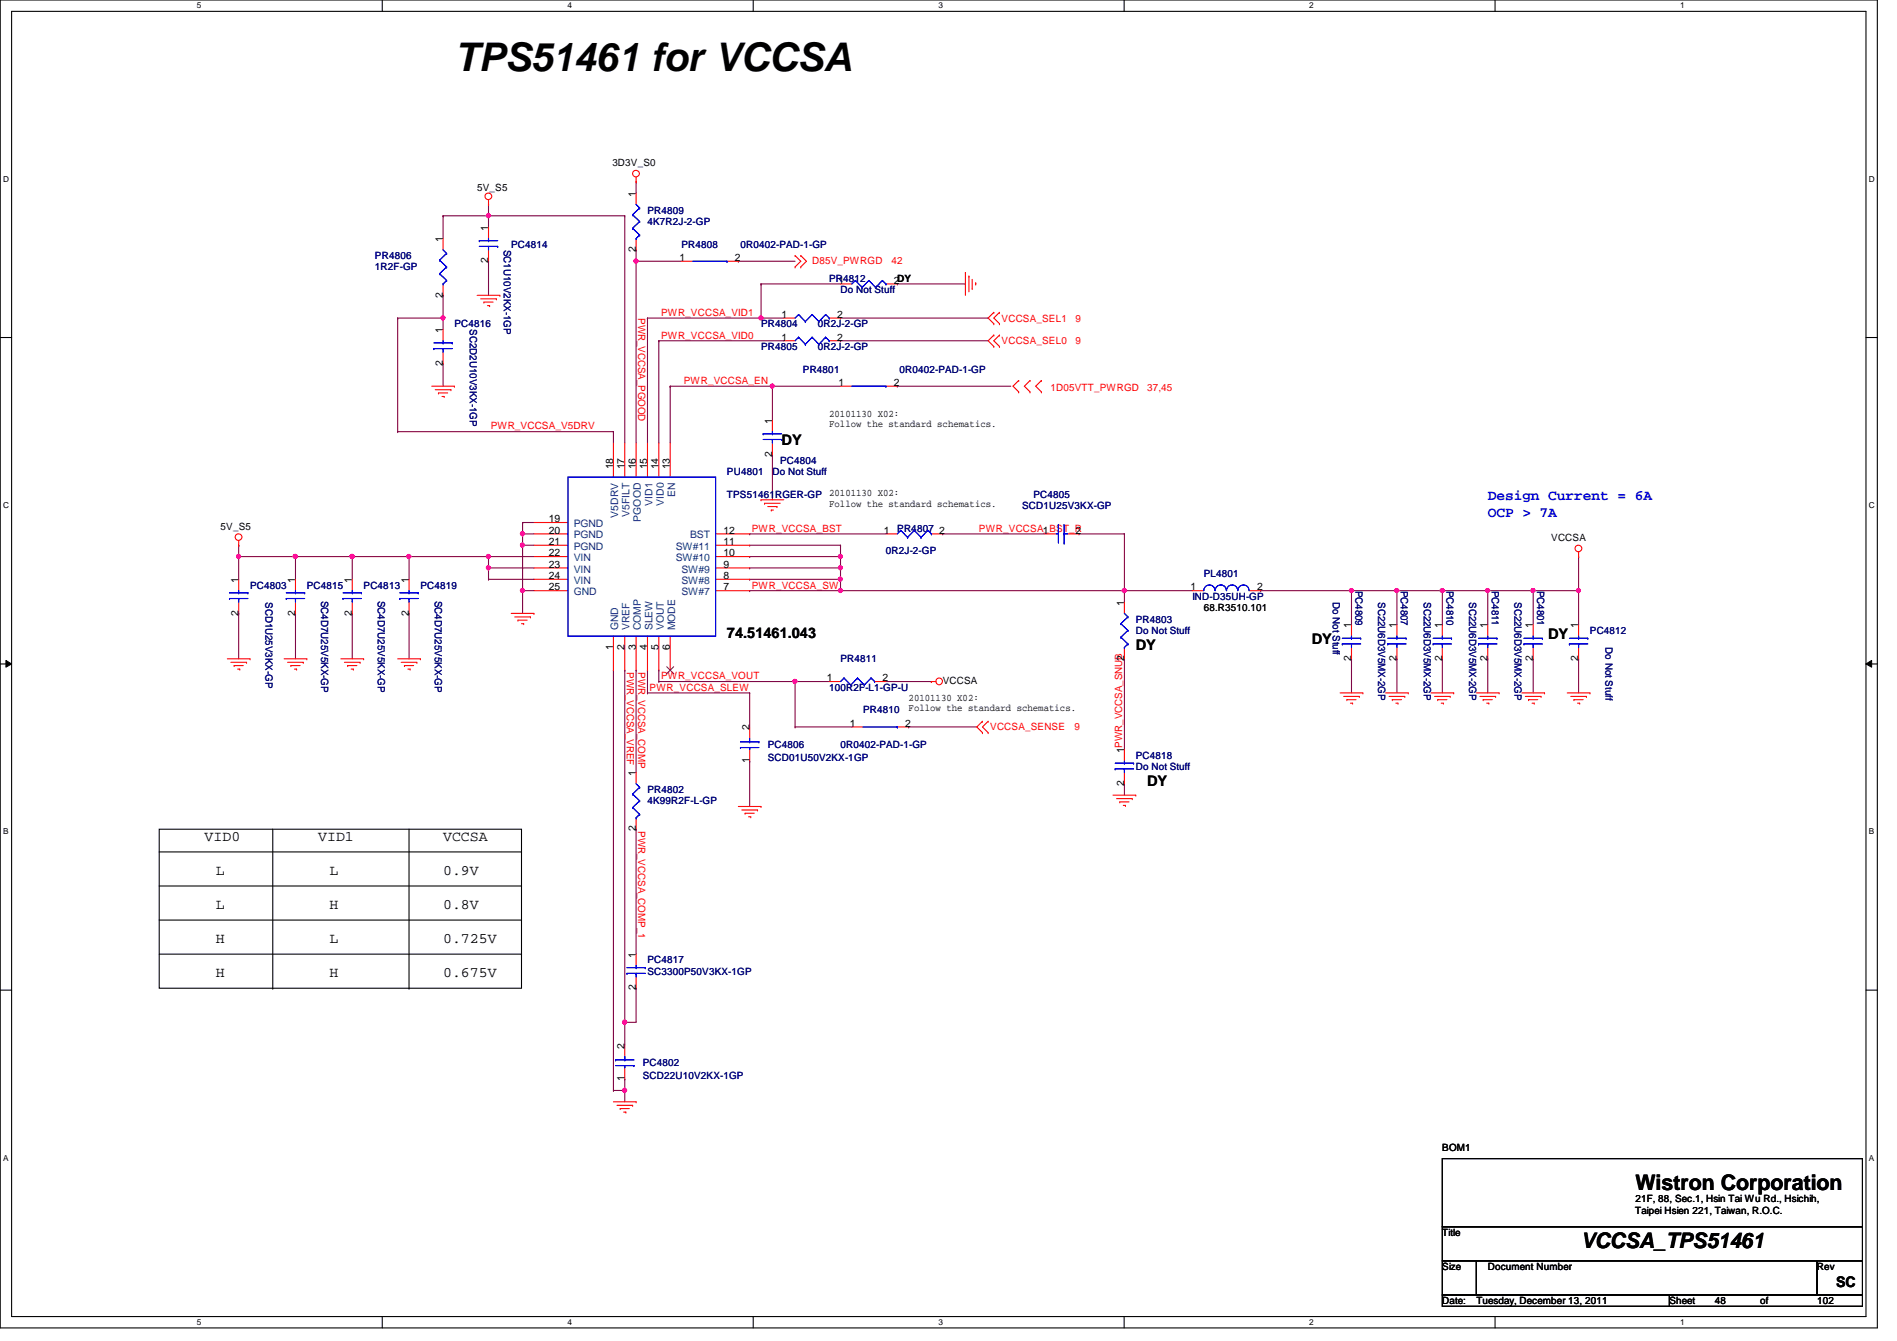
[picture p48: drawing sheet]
<svg xmlns="http://www.w3.org/2000/svg" width="297mm" height="210mm" viewBox="0 0 297 210" stroke-linecap="round" stroke-linejoin="round" font-family="sans-serif">
<defs><g id="words">
<text font-size="6.2" x="71.2" y="11">TPS51461 for VCCSA</text>
<g font-size="3.3">
<text x="256.1" y="186.3">Wistron Corporation</text>
<text x="247.5" y="195.4">VCCSA_TPS51461</text>
</g>
<g font-size="2.3">
<text x="122.4" y="69.7">DY</text>
<text x="113.8" y="99.9">74.51461.043</text>
<text x="177.8" y="101.7">DY</text>
<text x="205.4" y="100.8">DY</text>
<text x="242.4" y="100.1">DY</text>
<text x="179.6" y="123">DY</text>
<text x="32" y="131.7">VID0</text>
<text x="49.8" y="131.7">VID1</text>
<text x="69.4" y="131.7">VCCSA</text>
<text x="33.8" y="137">L</text>
<text x="51.6" y="137">L</text>
<text x="69.4" y="137">0.9V</text>
<text x="33.8" y="142.3">L</text>
<text x="51.6" y="142.3">H</text>
<text x="69.4" y="142.3">0.8V</text>
<text x="33.8" y="147.7">H</text>
<text x="51.6" y="147.7">L</text>
<text x="69.4" y="147.7">0.725V</text>
<text x="33.8" y="153">H</text>
<text x="51.6" y="153">H</text>
<text x="69.4" y="153">0.675V</text>
<text x="287.5" y="201.4">SC</text>
</g>
<g font-size="2.3" fill="#00f">
<text x="233" y="78.3">Design Current = 6A</text>
<text x="233" y="80.9">OCP &gt; 7A</text>
</g>
<g font-size="1.6">
<text x="74.7" y="29.9">5V_S5</text>
<text x="95.9" y="26">3D3V_S0</text>
<text x="99.6" y="30.8" transform="rotate(-90 99.6 30.8)">1</text>
<text x="69.3" y="37.9" transform="rotate(-90 69.3 37.9)">1</text>
<text x="76.5" y="41.2" transform="rotate(-90 76.5 41.2)">2</text>
<text x="76.5" y="36.1" transform="rotate(-90 76.5 36.1)">1</text>
<text x="99.6" y="39.5" transform="rotate(-90 99.6 39.5)">2</text>
<text x="106.4" y="40.9">1</text>
<text x="115.1" y="40.9">2</text>
<text x="69.3" y="46.6" transform="rotate(-90 69.3 46.6)">2</text>
<text x="131.3" y="44.4">1</text>
<text x="140" y="44.4">2DY</text>
<text x="69.3" y="52.1" transform="rotate(-90 69.3 52.1)">1</text>
<text x="122.4" y="53.3">1</text>
<text x="122.4" y="49.7">1</text>
<text x="131.1" y="53.3">2</text>
<text x="131.1" y="49.7">2</text>
<text x="69.3" y="57.2" transform="rotate(-90 69.3 57.2)">2</text>
<text x="129.8" y="65.2">20101130 X02:</text>
<text x="131.3" y="60.4">1</text>
<text x="140" y="60.4">2</text>
<text x="120.9" y="71.5" transform="rotate(-90 120.9 71.5)">2</text>
<text x="120.9" y="66.3" transform="rotate(-90 120.9 66.3)">1</text>
<text x="129.8" y="66.9">Follow the standard schematics.</text>
<text x="96" y="73.5" transform="rotate(-90 96 73.5)">18</text>
<text x="97.8" y="73.5" transform="rotate(-90 97.8 73.5)">17</text>
<text x="99.6" y="73.5" transform="rotate(-90 99.6 73.5)">16</text>
<text x="101.3" y="73.5" transform="rotate(-90 101.3 73.5)">15</text>
<text x="103.1" y="73.5" transform="rotate(-90 103.1 73.5)">14</text>
<text x="104.9" y="73.5" transform="rotate(-90 104.9 73.5)">13</text>
<text x="129.8" y="77.7">20101130 X02:</text>
<text x="34.5" y="82.9">5V_S5</text>
<text x="85.9" y="81.7">19</text>
<text x="85.9" y="83.5">20</text>
<text x="113.3" y="83.5">12</text>
<text x="129.8" y="79.3">Follow the standard schematics.</text>
<text x="138.4" y="83.5">1</text>
<text x="147.1" y="83.5">2</text>
<text x="163.3" y="83.5">1</text>
<text x="168.4" y="83.5">2</text>
<text x="85.9" y="85.3">21</text>
<text x="85.9" y="87.1">22</text>
<text x="85.9" y="88.9">23</text>
<text x="113.3" y="87.1">10</text>
<text x="113.3" y="85.3">11</text>
<text x="113.3" y="88.9">9</text>
<text x="242.9" y="84.7">VCCSA</text>
<text x="37.3" y="91.2" transform="rotate(-90 37.3 91.2)">1</text>
<text x="46.2" y="91.2" transform="rotate(-90 46.2 91.2)">1</text>
<text x="55.1" y="91.2" transform="rotate(-90 55.1 91.2)">1</text>
<text x="64" y="91.2" transform="rotate(-90 64 91.2)">1</text>
<text x="85.9" y="90.6">24</text>
<text x="85.9" y="92.4">25</text>
<text x="113.3" y="92.4">7</text>
<text x="113.3" y="90.6">8</text>
<text x="176" y="94.8" transform="rotate(-90 176 94.8)">1</text>
<text x="186.4" y="92.4">1</text>
<text x="188.5" y="95.7">68.R3510.101</text>
<text x="196.8" y="92.4">2</text>
<text x="37.3" y="96.4" transform="rotate(-90 37.3 96.4)">2</text>
<text x="46.2" y="96.4" transform="rotate(-90 46.2 96.4)">2</text>
<text x="55.1" y="96.4" transform="rotate(-90 55.1 96.4)">2</text>
<text x="64" y="96.4" transform="rotate(-90 64 96.4)">2</text>
<text x="96" y="101.7" transform="rotate(-90 96 101.7)">1</text>
<text x="97.8" y="101.7" transform="rotate(-90 97.8 101.7)">2</text>
<text x="99.6" y="101.7" transform="rotate(-90 99.6 101.7)">3</text>
<text x="101.3" y="101.7" transform="rotate(-90 101.3 101.7)">4</text>
<text x="103.1" y="101.7" transform="rotate(-90 103.1 101.7)">5</text>
<text x="104.9" y="101.7" transform="rotate(-90 104.9 101.7)">6</text>
<text x="211.6" y="98.3" transform="rotate(-90 211.6 98.3)">1</text>
<text x="218.7" y="98.3" transform="rotate(-90 218.7 98.3)">1</text>
<text x="225.8" y="98.3" transform="rotate(-90 225.8 98.3)">1</text>
<text x="232.9" y="98.3" transform="rotate(-90 232.9 98.3)">1</text>
<text x="240" y="98.3" transform="rotate(-90 240 98.3)">1</text>
<text x="247.1" y="98.3" transform="rotate(-90 247.1 98.3)">1</text>
<text x="129.5" y="106.6">1</text>
<text x="138.2" y="106.6">2</text>
<text x="147.6" y="107.1">VCCSA</text>
<text x="176" y="103.5" transform="rotate(-90 176 103.5)">2</text>
<text x="211.6" y="103.5" transform="rotate(-90 211.6 103.5)">2</text>
<text x="218.7" y="103.5" transform="rotate(-90 218.7 103.5)">2</text>
<text x="225.8" y="103.5" transform="rotate(-90 225.8 103.5)">2</text>
<text x="232.9" y="103.5" transform="rotate(-90 232.9 103.5)">2</text>
<text x="240" y="103.5" transform="rotate(-90 240 103.5)">2</text>
<text x="247.1" y="103.5" transform="rotate(-90 247.1 103.5)">2</text>
<text x="133.1" y="113.7">1</text>
<text x="141.7" y="113.7">2</text>
<text x="142.3" y="109.7">20101130 X02:</text>
<text x="142.3" y="111.3">Follow the standard schematics.</text>
<text x="117.3" y="119.5" transform="rotate(-90 117.3 119.5)">1</text>
<text x="117.3" y="114.3" transform="rotate(-90 117.3 114.3)">2</text>
<text x="176" y="117.9" transform="rotate(-90 176 117.9)">1PWR_VCCSA_SNUB</text>
<text x="99.6" y="121.5" transform="rotate(-90 99.6 121.5)">1</text>
<text x="176" y="123" transform="rotate(-90 176 123)">2</text>
<text x="99.6" y="130.1" transform="rotate(-90 99.6 130.1)">2</text>
<text x="99.6" y="149.9" transform="rotate(-90 99.6 149.9)">1</text>
<text x="99.6" y="155" transform="rotate(-90 99.6 155)">2</text>
<text x="97.8" y="164.1" transform="rotate(-90 97.8 164.1)">2</text>
<text x="97.8" y="169.2" transform="rotate(-90 97.8 169.2)">1</text>
<text x="225.8" y="180.1">BOM1</text>
<text x="256.1" y="189.9">Taipei Hsien 221, Taiwan, R.O.C.</text>
<text x="256.1" y="188.1">21F, 88, Sec.1, Hsin Tai Wu Rd., Hsichih,</text>
<text x="225.8" y="193.5">Title</text>
<text x="225.8" y="198.8">Size</text>
<text x="233" y="198.8">Document Number</text>
<text x="284.5" y="198.8">Rev</text>
<text x="225.8" y="204.1">Date:</text>
<text x="231.2" y="204.1">Tuesday, December 13, 2011</text>
<text x="261.4" y="204.1">Sheet</text>
<text x="268.5" y="204.1">48</text>
<text x="275.6" y="204.1">of</text>
<text x="284.5" y="204.1">102</text>
</g>
<g font-size="1.6" fill="#000080">
<text x="101.4" y="35.2">4K7R2J-2-GP</text>
<text x="101.4" y="33.4">PR4809</text>
<text x="58.7" y="40.6">PR4806</text>
<text x="78.9" y="39.1" transform="rotate(90 78.9 39.1)">SC1U10V2KX-1GP</text>
<text x="80" y="38.8">PC4814</text>
<text x="106.7" y="38.8">PR4808</text>
<text x="115.9" y="38.8">0R0402-PAD-1-GP</text>
<text x="58.7" y="42.3">1R2F-GP</text>
<text x="129.8" y="44.1">PR4812</text>
<text x="131.6" y="45.9">Do Not Stuff</text>
<text x="71.2" y="51.2">PC4816</text>
<text x="73.6" y="51.6" transform="rotate(90 73.6 51.6)">SC2D2U10V3KX-1GP</text>
<text x="119.2" y="51.2">PR4804</text>
<text x="128.1" y="51.2">0R2J-2-GP</text>
<text x="119.2" y="54.8">PR4805</text>
<text x="125.7" y="58.3">PR4801</text>
<text x="128.1" y="54.8">0R2J-2-GP</text>
<text x="140.8" y="58.3">0R0402-PAD-1-GP</text>
<text x="113.8" y="77.9">TPS51461RGER-GP</text>
<text x="113.8" y="74.3">PU4801</text>
<text x="120.9" y="74.3">Do Not Stuff</text>
<text x="122.2" y="72.6">PC4804</text>
<text x="161.8" y="77.9">PC4805</text>
<text x="140.5" y="83.2">PR4807</text>
<text x="160.1" y="79.7">SCD1U25V3KX-GP</text>
<text x="138.7" y="86.8">0R2J-2-GP</text>
<text x="39.2" y="92.1">PC4803</text>
<text x="41.6" y="94.2" transform="rotate(90 41.6 94.2)">SCD1U25V3KX-GP</text>
<text x="48" y="92.1">PC4815</text>
<text x="50.3" y="94.1" transform="rotate(90 50.3 94.1)">SC4D7U25V5KX-GP</text>
<text x="56.9" y="92.1">PC4813</text>
<text x="59.2" y="94.1" transform="rotate(90 59.2 94.1)">SC4D7U25V5KX-GP</text>
<text x="65.8" y="92.1">PC4819</text>
<text x="68.1" y="94.1" transform="rotate(90 68.1 94.1)">SC4D7U25V5KX-GP</text>
<text x="186.7" y="93.9">IND-D35UH-GP</text>
<text x="188.5" y="90.3">PL4801</text>
<text x="208.7" y="94.2" transform="rotate(90 208.7 94.2)">Do Not Stuff</text>
<text x="212.3" y="92.5" transform="rotate(90 212.3 92.5)">PC4809</text>
<text x="215.8" y="94.2" transform="rotate(90 215.8 94.2)">SC22U6D3V5MX-2GP</text>
<text x="219.4" y="92.5" transform="rotate(90 219.4 92.5)">PC4807</text>
<text x="222.9" y="94.2" transform="rotate(90 222.9 94.2)">SC22U6D3V5MX-2GP</text>
<text x="226.5" y="92.5" transform="rotate(90 226.5 92.5)">PC4810</text>
<text x="230" y="94.2" transform="rotate(90 230 94.2)">SC22U6D3V5MX-2GP</text>
<text x="233.6" y="92.5" transform="rotate(90 233.6 92.5)">PC4811</text>
<text x="237.1" y="94.2" transform="rotate(90 237.1 94.2)">SC22U6D3V5MX-2GP</text>
<text x="240.7" y="92.5" transform="rotate(90 240.7 92.5)">PC4801</text>
<text x="177.8" y="99.2">Do Not Stuff</text>
<text x="177.8" y="97.5">PR4803</text>
<text x="249" y="99.2">PC4812</text>
<text x="251.4" y="101.3" transform="rotate(90 251.4 101.3)">Do Not Stuff</text>
<text x="131.6" y="103.7">PR4811</text>
<text x="129.8" y="108.1">100R2F-L1-GP-U</text>
<text x="135.2" y="111.7">PR4810</text>
<text x="120.2" y="119.1">SCD01U50V2KX-1GP</text>
<text x="120.2" y="117">PC4806</text>
<text x="131.6" y="117">0R0402-PAD-1-GP</text>
<text x="177.8" y="118.8">PC4818</text>
<text x="101.4" y="125.9">4K99R2F-L-GP</text>
<text x="101.4" y="124.1">PR4802</text>
<text x="177.8" y="120.6">Do Not Stuff</text>
<text x="101.4" y="152.6">SC3300P50V3KX-1GP</text>
<text x="101.4" y="150.8">PC4817</text>
<text x="100.7" y="166.8">PC4802</text>
<text x="100.7" y="168.9">SCD22U10V2KX-1GP</text>
</g>
<g font-size="1.6" fill="#f00">
<text x="127.2" y="41.3">D85V_PWRGD</text>
<text x="139.6" y="41.3">42</text>
<text x="99.9" y="49.8" transform="rotate(90 99.9 49.8)">PWR_VCCSA_PGOOD</text>
<text x="103.5" y="53">PWR_VCCSA_VID0</text>
<text x="103.5" y="49.4">PWR_VCCSA_VID1</text>
<text x="156.8" y="53.9">VCCSA_SEL0</text>
<text x="156.8" y="50.3">VCCSA_SEL1</text>
<text x="168.4" y="53.9">9</text>
<text x="168.4" y="50.3">9</text>
<text x="107.1" y="60.1">PWR_VCCSA_EN</text>
<text x="164.5" y="61.2">1D05VTT_PWRGD</text>
<text x="179.6" y="61.2">37,45</text>
<text x="76.8" y="67.2">PWR_VCCSA_V5DRV</text>
<text x="117.7" y="83.2">PWR_VCCSA_BST</text>
<text x="153.3" y="83.2">PWR_VCCSA_BST_R</text>
<text x="117.7" y="92.1">PWR_VCCSA_SW</text>
<text x="98.2" y="105.2" transform="rotate(90 98.2 105.2)">PWR_VCCSA_VREF</text>
<text x="99.9" y="105.2" transform="rotate(90 99.9 105.2)">PWR_VCCSA_COMP</text>
<text x="103.5" y="106.3">PWR_VCCSA_VOUT</text>
<text x="101.7" y="108.1">PWR_VCCSA_SLEW</text>
<text x="155.1" y="114.3">VCCSA_SENSE</text>
<text x="168.2" y="114.3">9</text>
<text x="99.9" y="130.1" transform="rotate(90 99.9 130.1)">PWR_VCCSA_COMP_1</text>
</g>
<g font-size="1.6" fill="#004080">
<text x="105.7" y="77.9" transform="rotate(-90 105.7 77.9)">EN</text>
<text x="89.8" y="82.5">PGND</text>
<text x="96.8" y="81" transform="rotate(-90 96.8 81)">V5DRV</text>
<text x="98.6" y="80.9" transform="rotate(-90 98.6 80.9)">V5FILT</text>
<text x="100.4" y="81.7" transform="rotate(-90 100.4 81.7)">PGOOD</text>
<text x="102.1" y="79.2" transform="rotate(-90 102.1 79.2)">VID1</text>
<text x="103.9" y="79.2" transform="rotate(-90 103.9 79.2)">VID0</text>
<text x="89.8" y="84.3">PGND</text>
<text x="89.8" y="86.1">PGND</text>
<text x="89.8" y="87.8">VIN</text>
<text x="89.8" y="89.6">VIN</text>
<text x="105.8" y="87.8">SW#10</text>
<text x="105.8" y="86.1">SW#11</text>
<text x="106.7" y="89.6">SW#9</text>
<text x="108.1" y="84.3">BST</text>
<text x="89.8" y="91.4">VIN</text>
<text x="89.8" y="93.2">GND</text>
<text x="106.7" y="93.2">SW#7</text>
<text x="106.7" y="91.4">SW#8</text>
<text x="96.8" y="98.7" transform="rotate(-90 96.8 98.7)">GND</text>
<text x="98.6" y="98.7" transform="rotate(-90 98.6 98.7)">VREF</text>
<text x="100.4" y="98.7" transform="rotate(-90 100.4 98.7)">COMP</text>
<text x="102.1" y="98.7" transform="rotate(-90 102.1 98.7)">SLEW</text>
<text x="103.9" y="98.7" transform="rotate(-90 103.9 98.7)">VOUT</text>
<text x="105.7" y="98.7" transform="rotate(-90 105.7 98.7)">MODE</text>
</g>
<g font-size="1.3">
<text x="30.8" y="1.3">5</text>
<text x="88.9" y="1.3">4</text>
<text x="146.9" y="1.3">3</text>
<text x="205" y="1.3">2</text>
<text x="263.1" y="1.3">1</text>
<text x=".5" y="28.4">D</text>
<text x="292.6" y="28.4">D</text>
<text x=".5" y="79.5">C</text>
<text x="292.6" y="79.5">C</text>
<text x=".5" y="130.6">B</text>
<text x="292.6" y="130.6">B</text>
<text x=".5" y="181.7">A</text>
<text x="292.6" y="181.7">A</text>
<text x="30.8" y="207.4">5</text>
<text x="88.9" y="207.4">4</text>
<text x="146.9" y="207.4">3</text>
<text x="205" y="207.4">2</text>
<text x="263.1" y="207.4">1</text>
</g>
</g></defs>
<path d="M0 0h294v207.9h-294zM1.8 1.8h290.4v204.3h-290.4z" fill="none" stroke="#000" stroke-width=".17"/>
<g fill="#fff">
<path d="M30.8 .2h.7v1.4h-.7z"/>
<path d="M30.8 206.2h.7v1.4h-.7z"/>
</g>
<path d="M59.9 0v1.8M59.9 206.1v1.8" fill="none" stroke="#000" stroke-width=".17"/>
<g fill="#fff">
<path d="M88.9 .2h.6v1.4h-.6z"/>
<path d="M88.9 206.2h.6v1.4h-.6z"/>
</g>
<path d="M117.9 0v1.8M117.9 206.1v1.8" fill="none" stroke="#000" stroke-width=".17"/>
<g fill="#fff">
<path d="M146.9 .2h.7v1.4h-.7z"/>
<path d="M146.9 206.2h.7v1.4h-.7z"/>
</g>
<path d="M176 0v1.8M176 206.1v1.8" fill="none" stroke="#000" stroke-width=".17"/>
<g fill="#fff">
<path d="M205 .2h.7v1.4h-.7z"/>
<path d="M205 206.2h.7v1.4h-.7z"/>
</g>
<path d="M234.1 0v1.8M234.1 206.1v1.8" fill="none" stroke="#000" stroke-width=".17"/>
<g fill="#fff">
<path d="M263.1 .2h.7v1.4h-.7z"/>
<path d="M263.1 206.2h.7v1.4h-.7z"/>
<path d="M.5 27.3h.9v1.4h-.9z"/>
<path d="M292.6 27.3h.9v1.4h-.9z"/>
<path d="M.5 78.4h.9v1.4h-.9z"/>
<path d="M292.6 78.4h.9v1.4h-.9z"/>
</g>
<path d="M0 52.8h1.8M292.2 52.8h1.8" fill="none" stroke="#000" stroke-width=".17"/>
<g fill="#fff">
<path d="M.5 129.5h.8v1.4h-.8z"/>
<path d="M292.6 129.5h.9v1.4h-.9z"/>
</g>
<path d="M0 103.9h1.8M292.2 103.9h1.8" fill="none" stroke="#000" stroke-width=".17"/>
<path d="M.9 103.4l.9 .5-.9 .5zM292.2 103.9l.9-.5v1z" fill="#000"/>
<path d="M.9 103.4l.9 .5-.9 .5zM292.2 103.9l.9-.5v1z" fill="none" stroke="#000" stroke-width=".16"/>
<g fill="#fff">
<path d="M.5 180.5h.8v1.4h-.8z"/>
<path d="M292.6 180.5h.9v1.4h-.9z"/>
</g>
<path d="M0 155h1.8M292.2 155h1.8" fill="none" stroke="#000" stroke-width=".17"/>
<path d="M131.6 92.5h.1M131.6 92.5h44.5" fill="none" stroke="#800040" stroke-width=".17"/>
<circle cx="176" cy="92.4" r=".32" fill="#f0f"/>
<circle cx="176" cy="92.4" r=".32" fill="none" stroke="#f0f" stroke-width=".17"/>
<circle cx="131.6" cy="92.4" r=".32" fill="#f0f"/>
<circle cx="131.6" cy="92.4" r=".32" fill="none" stroke="#f0f" stroke-width=".17"/>
<path d="M81.8 92.5h.1M81.8 92.5h1.8M101.4 108.5h.1M101.4 108.5h16M233 103.1h.1M233 103.1v5.4" fill="none" stroke="#800040" stroke-width=".17"/>
<circle cx="81.8" cy="92.4" r=".32" fill="#f0f"/>
<circle cx="81.8" cy="92.4" r=".32" fill="none" stroke="#f0f" stroke-width=".17"/>
<g fill="none" stroke="#800040" stroke-width=".17">
<path d="M69.4 56.9h.1M69.4 46.2h.1M69.4 46.2v3.6M69.4 56.9v3.6M96.1 104.9h.1M96.1 104.9v65.8M101.4 104.9h.1M101.4 104.9v3.6M96.1 170.7h.1M96.1 170.7h1.7M97.8 168.9h.1M97.8 170.7h.1"/>
<path d="M97.8 168.9v3.6"/>
</g>
<circle cx="97.8" cy="170.7" r=".32" fill="#f0f"/>
<circle cx="97.8" cy="170.7" r=".32" fill="none" stroke="#f0f" stroke-width=".17"/>
<path d="M225.8 92.5h.1M225.8 92.5h7.2" fill="none" stroke="#800040" stroke-width=".17"/>
<circle cx="225.8" cy="92.4" r=".32" fill="#f0f"/>
<circle cx="225.8" cy="92.4" r=".32" fill="none" stroke="#f0f" stroke-width=".17"/>
<g fill="none" stroke="#800040" stroke-width=".17">
<path d="M69.4 33.8h.1M69.4 33.8v3.5M69.4 33.8h7.1M76.5 32h.1M76.5 33.8h.1M76.5 32v3.6M62.3 49.8h7.1M62.3 49.8h.1M69.4 49.8h.1M69.4 49.8v1.8M37.4 96h.1M37.4 87.1h.1"/>
<path d="M37.4 87.1v3.6M37.4 96v7.1M64 87.1h.1M64 87.1v3.6M147.6 83.6h16M147.6 83.6h.1M168.9 83.6h.1M168.9 83.6h7.2M233 92.5h.1M233 92.5v5.3M247.2 92.5h.1M247.2 92.5v5.3"/>
<path d="M176.1 103.1h.1M176.1 103.1v14.2M218.7 103.1h.1M218.7 103.1v5.4M247.2 103.1h.1M247.2 103.1v5.4M176.1 122.7h.1M176.1 122.7v1.8"/>
</g>
<circle cx="69.4" cy="49.8" r=".32" fill="#f0f"/>
<circle cx="69.4" cy="49.8" r=".32" fill="none" stroke="#f0f" stroke-width=".17"/>
<path d="M117.4 83.6h21.3M117.4 83.6h.1M211.6 92.5h.1M211.6 92.5h7.1" fill="none" stroke="#800040" stroke-width=".17"/>
<circle cx="211.6" cy="92.4" r=".32" fill="#f0f"/>
<circle cx="211.6" cy="92.4" r=".32" fill="none" stroke="#f0f" stroke-width=".17"/>
<g fill="none" stroke="#800040" stroke-width=".17">
<path d="M76.5 33.8h21.3M76.5 33.8h.1M62.3 49.8h.1M62.3 49.8v17.8M62.3 67.6h33.8M62.3 67.6h.1M46.3 96h.1M46.3 87.1h.1M46.3 87.1v3.6M46.3 96v7.1M55.2 87.1h.1M55.2 96h.1"/>
<path d="M55.2 87.1v3.6M55.2 96v7.1M218.7 92.5h.1M218.7 92.5v5.3M247.2 87.1h.1M247.2 87.1v5.4"/>
</g>
<circle cx="76.5" cy="33.8" r=".32" fill="#f0f"/>
<circle cx="76.5" cy="33.8" r=".32" fill="none" stroke="#f0f" stroke-width=".17"/>
<path d="M103.2 53.3h.1M103.2 53.3v16M81.8 81.8h.1M81.8 81.8v1.8M81.8 81.8h1.8M176.1 92.5h10.6M176.1 92.5h.1M240.1 92.5h7.1M240.1 92.5h.1" fill="none" stroke="#800040" stroke-width=".17"/>
<circle cx="247.2" cy="92.4" r=".32" fill="#f0f"/>
<circle cx="247.2" cy="92.4" r=".32" fill="none" stroke="#f0f" stroke-width=".17"/>
<circle cx="240" cy="92.4" r=".32" fill="#f0f"/>
<circle cx="240" cy="92.4" r=".32" fill="none" stroke="#f0f" stroke-width=".17"/>
<path d="M76.5 40.9h.1M76.5 40.9v5.3M37.4 87.1h.1M37.4 87.1h8.9" fill="none" stroke="#800040" stroke-width=".17"/>
<circle cx="46.2" cy="87.1" r=".32" fill="#f0f"/>
<circle cx="46.2" cy="87.1" r=".32" fill="none" stroke="#f0f" stroke-width=".17"/>
<circle cx="37.4" cy="87.1" r=".32" fill="#f0f"/>
<circle cx="37.4" cy="87.1" r=".32" fill="none" stroke="#f0f" stroke-width=".17"/>
<path d="M120.9 71.1h.1M120.9 60.5h.1M120.9 60.5v5.3M120.9 71.1v7.1M140.5 60.5h17.8M140.5 60.5h.1M64 96h.1M64 96v7.1" fill="none" stroke="#800040" stroke-width=".17"/>
<circle cx="120.9" cy="60.4" r=".32" fill="#f0f"/>
<circle cx="120.9" cy="60.4" r=".32" fill="none" stroke="#f0f" stroke-width=".17"/>
<path d="M104.9 60.5h26.7M104.9 60.5h.1M104.9 60.5v8.8M120.9 60.5h.1M117.4 87.1h14.2M117.4 87.1h.1M117.4 108.5h.1M117.4 108.5v5.3M240.1 103.1h.1M240.1 103.1v5.4" fill="none" stroke="#800040" stroke-width=".17"/>
<circle cx="131.6" cy="87.1" r=".32" fill="#f0f"/>
<circle cx="131.6" cy="87.1" r=".32" fill="none" stroke="#f0f" stroke-width=".17"/>
<path d="M99.6 39.1h.1M99.6 39.1v1.8M37.4 85.3h.1M37.4 85.3v1.8M117.4 85.3h14.2M117.4 85.3h.1M103.2 104.9h.1M103.2 104.9v1.8" fill="none" stroke="#800040" stroke-width=".17"/>
<circle cx="99.6" cy="40.9" r=".32" fill="#f0f"/>
<circle cx="99.6" cy="40.9" r=".32" fill="none" stroke="#f0f" stroke-width=".17"/>
<path d="M99.6 40.9h.1M99.6 40.9h7.1M115.6 40.9h8.9M115.6 40.9h.1M233 92.5h7.1M233 92.5h.1" fill="none" stroke="#800040" stroke-width=".17"/>
<circle cx="232.9" cy="92.4" r=".32" fill="#f0f"/>
<circle cx="232.9" cy="92.4" r=".32" fill="none" stroke="#f0f" stroke-width=".17"/>
<path d="M81.8 83.6h.1M81.8 83.6v1.7M81.8 83.6h1.8M240.1 92.5h.1M240.1 92.5v5.3M103.2 106.7h21.3M103.2 106.7h.1M138.7 106.7h7.1M145.8 106.7h.1" fill="none" stroke="#800040" stroke-width=".17"/>
<circle cx="81.8" cy="83.5" r=".32" fill="#f0f"/>
<circle cx="81.8" cy="83.5" r=".32" fill="none" stroke="#f0f" stroke-width=".17"/>
<path d="M101.4 49.8h.1M101.4 49.8v19.5M117.4 92.5h14.2M117.4 92.5h.1M176.1 83.6h.1M176.1 83.6v8.9M124.5 106.7h.1M124.5 106.7v7.1M124.5 106.7h5.3M99.6 129.8h.1M99.6 129.8v19.6" fill="none" stroke="#800040" stroke-width=".17"/>
<circle cx="124.5" cy="106.7" r=".32" fill="#f0f"/>
<circle cx="124.5" cy="106.7" r=".32" fill="none" stroke="#f0f" stroke-width=".17"/>
<path d="M117.4 88.9h14.2M117.4 88.9h.1M131.6 85.3h.1M131.6 90.7h.1M131.6 85.3v1.8M131.6 90.7v1.8M142.3 113.8h10.6M142.3 113.8h.1" fill="none" stroke="#800040" stroke-width=".17"/>
<circle cx="131.6" cy="88.9" r=".32" fill="#f0f"/>
<circle cx="131.6" cy="88.9" r=".32" fill="none" stroke="#f0f" stroke-width=".17"/>
<path d="M76.5 87.1h.1M76.5 87.1h7.1" fill="none" stroke="#800040" stroke-width=".17"/>
<circle cx="76.5" cy="87.1" r=".32" fill="#f0f"/>
<circle cx="76.5" cy="87.1" r=".32" fill="none" stroke="#f0f" stroke-width=".17"/>
<path d="M96.1 67.6h.1M96.1 67.6v1.7M76.5 90.7h.1M76.5 88.9h.1M76.5 87.1h.1M76.5 87.1v3.6M76.5 90.7h7.1M81.8 85.3h.1M81.8 85.3v7.2M81.8 85.3h1.8" fill="none" stroke="#800040" stroke-width=".17"/>
<circle cx="81.8" cy="85.3" r=".32" fill="#f0f"/>
<circle cx="81.8" cy="85.3" r=".32" fill="none" stroke="#f0f" stroke-width=".17"/>
<path d="M97.8 33.8h.1M97.8 33.8v35.5M119.2 49.8h.1M119.2 49.8h3.5M81.8 92.5h.1M81.8 92.5v3.5" fill="none" stroke="#800040" stroke-width=".17"/>
<circle cx="119.1" cy="49.8" r=".32" fill="#f0f"/>
<circle cx="119.1" cy="49.8" r=".32" fill="none" stroke="#f0f" stroke-width=".17"/>
<path d="M131.6 49.8h.1M131.6 49.8h23.1M76.5 88.9h.1M76.5 88.9h7.1M131.6 88.9h.1M131.6 88.9v1.8" fill="none" stroke="#800040" stroke-width=".17"/>
<circle cx="76.5" cy="88.9" r=".32" fill="#f0f"/>
<circle cx="76.5" cy="88.9" r=".32" fill="none" stroke="#f0f" stroke-width=".17"/>
<path d="M64 87.1h12.5M64 87.1h.1M99.6 104.9h.1M99.6 104.9v16" fill="none" stroke="#800040" stroke-width=".17"/>
<circle cx="64" cy="87.1" r=".32" fill="#f0f"/>
<circle cx="64" cy="87.1" r=".32" fill="none" stroke="#f0f" stroke-width=".17"/>
<path d="M55.2 87.1h8.8M55.2 87.1h.1" fill="none" stroke="#800040" stroke-width=".17"/>
<circle cx="55.1" cy="87.1" r=".32" fill="#f0f"/>
<circle cx="55.1" cy="87.1" r=".32" fill="none" stroke="#f0f" stroke-width=".17"/>
<path d="M46.3 87.1h8.9M46.3 87.1h.1" fill="none" stroke="#800040" stroke-width=".17"/>
<circle cx="55.1" cy="87.1" r=".32" fill="#f0f"/>
<circle cx="55.1" cy="87.1" r=".32" fill="none" stroke="#f0f" stroke-width=".17"/>
<circle cx="46.2" cy="87.1" r=".32" fill="#f0f"/>
<circle cx="46.2" cy="87.1" r=".32" fill="none" stroke="#f0f" stroke-width=".17"/>
<path d="M97.8 160h.1M97.8 160v3.6" fill="none" stroke="#800040" stroke-width=".17"/>
<circle cx="97.8" cy="160" r=".32" fill="#f0f"/>
<circle cx="97.8" cy="160" r=".32" fill="none" stroke="#f0f" stroke-width=".17"/>
<path d="M99.6 40.9h.1M99.6 40.9v28.4M117.4 90.7h14.2M117.4 90.7h.1M225.8 92.5h.1M225.8 92.5v5.3M117.4 119.1h.1M117.4 119.1v7.1M225.8 103.1h.1M225.8 103.1v5.4" fill="none" stroke="#800040" stroke-width=".17"/>
<circle cx="131.6" cy="90.7" r=".32" fill="#f0f"/>
<circle cx="131.6" cy="90.7" r=".32" fill="none" stroke="#f0f" stroke-width=".17"/>
<path d="M103.2 53.3h.1M103.2 53.3h19.5M131.6 53.3h.1M131.6 53.3h23.1M131.6 87.1h.1M131.6 87.1v1.8M176.1 92.5h.1M176.1 92.5v1.7M218.7 92.5h7.1M218.7 92.5h.1" fill="none" stroke="#800040" stroke-width=".17"/>
<circle cx="218.7" cy="92.4" r=".32" fill="#f0f"/>
<circle cx="218.7" cy="92.4" r=".32" fill="none" stroke="#f0f" stroke-width=".17"/>
<g fill="none" stroke="#800040" stroke-width=".17">
<path d="M99.6 28.4h.1M99.6 28.4v1.8M101.4 49.8h.1M119.2 44.4h12.4M119.2 44.4h.1M119.2 44.4v5.4h-17.8M140.5 44.4h10.7M140.5 44.4h.1M197.4 92.5h.1M197.4 92.5h14.2M211.6 92.5h.1M211.6 92.5v5.3"/>
<path d="M97.8 104.9h.1M97.8 104.9v55.1M124.5 113.8h.1M124.5 113.8h8.9M211.6 103.1h.1M211.6 103.1v5.4M99.6 154.7h.1M99.6 154.7v5.3h-1.8M97.8 160h.1"/>
</g>
<g fill="none" stroke="#f00" stroke-width=".17">
<path d="M69.4 37.3v1.8M76.5 32h.1M76.5 31.3v.7M76.5 35.6v1.7M76.5 39.1v1.8M99.6 28.4h.1M99.6 27.7v.7M99.6 30.2v1.8M99.6 37.3v1.8M69.4 44.4v1.8M69.4 51.6v1.7M69.4 55.1v1.8"/>
<path d="M74.7 46.2h3.6M75.3 46.8h2.4M75.8 47.3h.1M75.8 47.3h1.4M76.3 47.8h.4M76.7 47.8h.1M77.7 46.8h.1M78.3 46.2h.1M106.7 40.9h1.8M113.8 40.9h1.8M122.7 53.3h1.8M122.7 49.8h1.8"/>
<path d="M124.5 41.8h.1M124.5 40h.1M124.5 40l.9 .9-.9 .9M125.4 40l.9 .9-.9 .9M125.4 41.8h.1M125.4 40h.1M129.8 53.3h1.8M129.8 49.8h1.8M131.6 44.4h1.8M138.7 44.4h1.8M151.2 42.7h.1M151.2 42.7v3.5"/>
<path d="M151.7 43.2h.1M151.7 43.2v2.5M152.2 45.2h.1M152.2 43.7v1.5M152.8 44.3h.1M152.8 44.3v.3M155.6 52.5h.1M155.6 54.2h.1M155.6 48.9h.1M155.6 50.7h.1M155.6 52.5l-.9 .8 .9 .9M155.6 48.9l-.9 .9 .9 .9"/>
<path d="M156.5 54.2h.1M156.5 52.5h.1M156.5 50.7h.1M156.5 48.9h.1M156.5 52.5l-.9 .8 .9 .9M156.5 48.9l-.9 .9 .9 .9M159.5 59.6l-.9 .9 .9 .8M159.5 59.6h.1M161.3 59.6h.1M161.3 59.6l-.9 .9 .9 .8M163.1 59.6h.1M163.1 59.6l-.9 .9 .9 .8"/>
<path d="M67.6 60.5h3.6M68.2 61h2.4M68.7 61.5h.1M68.7 61.5h1.4M69.2 62.1h.4M69.6 62.1h.1M70.6 61h.1M71.2 60.5h.1M96.1 69.3v5.4M97.8 69.3v5.4M99.6 69.3v5.4M101.4 69.3v5.4"/>
<path d="M103.2 69.3v5.4M104.9 69.3v5.4M119.2 78.2h.1M119.2 78.2h3.5M119.7 78.8h.1M119.7 78.8h2.5M120.2 79.3h1.5M120.8 79.8h.1M120.8 79.8h.3M120.9 65.8v1.8M120.9 69.3v1.8M121.7 79.3h.1"/>
<path d="M131.6 60.5h1.8M138.7 60.5h1.8M159.5 61.3h.1M161.3 61.3h.1M163.1 61.3h.1M37.4 85.3h.1M37.4 84.6v.7M37.4 90.7v1.8M37.4 94.2v1.8M46.3 90.7v1.8M46.3 94.2v1.8M55.2 90.7v1.8"/>
<path d="M55.2 94.2v1.8M64 90.7v1.8M64 94.2v1.8M80 96h3.6M80.6 96.6h2.5M81.1 97.1h.1M81.1 97.1h1.4M81.7 97.6h.3M82 97.6h.1M83.1 96.6h.1M83.6 92.5h5.3M83.6 90.7h5.3"/>
<path d="M83.6 88.9h5.3M83.6 87.1h5.3M83.6 85.3h5.3M83.6 83.6h5.3M83.6 81.8h5.3M83.6 96h.1M96.1 99.6v5.3M97.8 99.6v5.3M99.6 99.6v5.3M101.4 99.6v5.3M103.2 99.6v5.3M104.9 99.6v5.3"/>
<path d="M112.1 92.5h5.3M112.1 90.7h5.3M112.1 88.9h5.3M112.1 87.1h5.3M112.1 85.3h5.3M112.1 83.6h5.3M138.7 83.6h1.8M145.8 83.6h1.8M163.6 83.6h1.8M167.2 83.6h1.7M176.1 94.2v1.8M186.7 92.5h1.8"/>
<path d="M195.6 92.5h1.8M211.6 97.8v1.8M218.7 97.8v1.8M225.8 97.8v1.8M233 97.8v1.8M240.1 97.8v1.8M247.2 87.1h.1M247.2 86.4v.7M247.2 97.8v1.8M35.6 103.1h3.6M36.1 103.7h2.5M36.7 104.2h.1"/>
<path d="M36.7 104.2h1.4M37.2 104.7h.3M37.5 104.7h.1M38.6 103.7h.1M39.2 103.1h.1M44.5 103.1h3.5M45 103.7h2.5M45.5 104.2h.1M45.5 104.2h1.5M46.1 104.7h.3M46.4 104.7h.1M47.5 103.7h.1"/>
<path d="M48 103.1h.1M53.4 103.1h3.5M53.9 103.7h2.5M54.4 104.2h.1M54.4 104.2h1.5M55 104.7h.3M55.3 104.7h.1M56.4 103.7h.1M56.9 103.1h.1M62.3 103.1h3.5M62.8 103.7h2.5M63.3 104.2h.1"/>
<path d="M63.3 104.2h1.5M63.9 104.7h.3M64.2 104.7h.1M65.3 103.7h.1M65.8 103.1h.1M117.4 113.8v1.8M117.4 117.3v1.8M129.8 106.7h1.8M133.4 113.8h1.8M136.9 106.7h1.8M140.5 113.8h1.8M145.8 106.7h.1"/>
<path d="M145.8 106.7h.8M153.8 112.9h.1M153.8 114.7h.1M153.8 112.9l-.9 .9 .9 .9M154.7 112.9l-.9 .9 .9 .9M154.7 114.7h.1M154.7 112.9h.1M176.1 101.3v1.8M176.1 117.3v1.8M209.8 108.5h3.6M210.4 109h2.4M210.9 109.5h.1"/>
<path d="M210.9 109.5h1.4M211.5 110.1h.3M211.6 101.3v1.8M211.8 110.1h.1M212.8 109h.1M213.4 108.5h.1M217 108.5h3.5M217.5 109h2.5M218 109.5h.1M218 109.5h1.5M218.6 110.1h.3M218.7 101.3v1.8"/>
<path d="M218.9 110.1h.1M220 109h.1M220.5 108.5h.1M224.1 108.5h3.5M224.6 109h2.5M225.1 109.5h1.5M225.1 109.5h.1M225.7 110.1h.3M225.8 101.3v1.8M226 110.1h.1M227.1 109h.1M227.6 108.5h.1"/>
<path d="M231.2 108.5h3.5M231.7 109h2.5M232.2 109.5h.1M232.2 109.5h1.5M232.8 110.1h.3M233 101.3v1.8M233.1 110.1h.1M234.2 109h.1M234.7 108.5h.1M238.3 108.5h3.5M238.8 109h2.5M239.3 109.5h1.5"/>
<path d="M239.3 109.5h.1M239.9 110.1h.3M240.1 101.3v1.8M240.2 110.1h.1M241.3 109h.1M241.8 108.5h.1M245.4 108.5h3.6M246 109h2.4M246.5 109.5h.1M246.5 109.5h1.4M247 110.1h.4M247.2 101.3v1.8"/>
<path d="M247.4 110.1h.1M248.4 109h.1M249 108.5h.1M99.6 120.9v1.8M99.6 128v1.8M115.6 126.2h3.6M116.2 126.8h2.4M116.7 127.3h1.4M116.7 127.3h.1M117.2 127.8h.4M117.6 127.8h.1M118.6 126.8h.1"/>
<path d="M119.2 126.2h.1M174.3 124.5h3.5M174.8 125h2.5M175.3 125.5h.1M175.3 125.5h1.5M175.9 126.1h.3M176.1 120.9v1.8M176.2 126.1h.1M177.3 125h.1M177.8 124.5h.1M99.6 149.4v1.7M99.6 152.9v1.8"/>
<path d="M96.1 172.5h3.5M96.6 173h2.5M97.1 173.5h1.4M97.1 173.5h.1M97.7 174.1h.3M97.8 163.6v1.8M97.8 167.1v1.8M98 174.1h.1M99.1 173h.1M99.6 172.5h.1"/>
<circle cx="76.5" cy="30.7" r=".52"/>
<circle cx="99.6" cy="27.2" r=".52"/>
<circle cx="37.4" cy="84.1" r=".52"/>
<circle cx="247.2" cy="85.8" r=".52"/>
<circle cx="147" cy="106.7" r=".52"/>
</g>
<g fill="none" stroke="#000" stroke-width=".17">
<path d="M24.9 129.8h56.8v24.9h-56.8zM24.9 133.3h56.8M24.9 138.7h56.8M42.7 129.8v24.9M64 129.8v24.9M81.7 133.3h.1M81.7 138.7h.1M24.9 144h56.8M24.9 149.4h56.8M42.7 154.7h.1M64 154.7h.1M81.7 144h.1"/>
<path d="M81.7 149.4h.1M225.8 181.4h65.8v10.6h-65.8zM225.8 192h65.8v5.4h-65.8zM225.8 197.4h5.4v5.3h-5.4zM231.2 197.4h53.3v5.3h-53.3zM284.5 197.4h7.1v5.3h-7.1zM225.8 202.7h35.6v1.8h-35.6zM261.4 202.7h30.2v1.8h-30.2z"/>
</g>
<g fill="none" stroke="#00f" stroke-width=".17">
<path d="M69.4 39.1l.5 .6M69.9 39.7h.1M69.9 39.7l-1.1 1M75.1 37.7h.1M75.1 38.6h2.8M75.1 37.7h2.8M76.5 37.7h.1M76.5 38.6h.1M76.5 37.3v.4M76.5 38.6v.5M77.9 38.6h.1M99.1 33.6h.1"/>
<path d="M99.1 35.7h.1M99.1 33.6l1.1 1.1M99.1 35.7l1.1 1.1M99.6 37.3h.1M99.6 32l.6 .6M100.2 32.6h.1M100.2 34.7h.1M100.2 36.8h.1M100.2 32.6l-1.1 1M100.2 34.7l-1.1 1M100.2 36.8l-.6 .5M67.9 54.6h2.9"/>
<path d="M67.9 54.6h.1M67.9 53.7h2.9M68.8 40.7h.1M68.8 42.8h.1M68.8 40.7l1.1 1.1M68.8 42.8l1.1 1.1M69.4 44.4h.1M69.4 53.7h.1M69.4 54.6h.1M69.4 53.3v.4M69.4 54.6v.5M69.9 41.8h.1"/>
<path d="M69.9 43.9h.1M69.9 41.8l-1.1 1M69.9 43.9l-.5 .5M70.8 53.7h.1M108.5 40.9h5.3M113.8 40.9h.1M125 52.8l-.5 .5M125 49.2l-.5 .6M125 52.8h.1M125 49.2h.1M125 52.8l1.1 1.1M125 49.2l1.1 1.1"/>
<path d="M126.1 53.9h.1M126.1 50.3h.1M127.2 52.8l-1.1 1.1M127.2 49.2l-1.1 1.1M127.2 52.8h.1M127.2 49.2h.1M127.2 52.8l1 1.1M127.2 49.2l1 1.1M128.2 53.9h.1M128.2 50.3h.1M129.3 52.8l-1.1 1.1M129.3 49.2l-1.1 1.1"/>
<path d="M129.3 52.8h.1M129.3 49.2h.1M129.3 52.8l.5 .5M129.3 49.2l.5 .6M129.8 53.3h.1M129.8 49.8h.1M133.9 43.9h.1M133.9 43.9l1.1 1.1M133.9 43.9l-.5 .5M135 45h.1M136.1 43.9l-1.1 1.1M136.1 43.9h.1"/>
<path d="M136.1 43.9l1 1.1M137.1 45h.1M138.2 43.9l-1.1 1.1M138.2 43.9h.1M138.2 43.9l.5 .5M138.7 44.4h.1M88.9 74.7h23.2v24.9h-23.2zM119.5 67.9h2.9M119.5 67.9h.1M119.5 68.8h2.9M120.9 67.9h.1M120.9 68.8h.1"/>
<path d="M120.9 67.6v.3M120.9 68.8v.5M122.4 68.8h.1M133.4 60.5h5.3M138.7 60.5h.1M35.9 93.7h.1M35.9 92.8h2.9M35.9 93.7h2.9M37.4 92.8h.1M37.4 93.7h.1M37.4 92.5v.3M37.4 93.7v.5"/>
<path d="M38.8 92.8h.1M44.8 93.7h.1M44.8 92.8h2.9M44.8 93.7h2.9M46.3 92.8h.1M46.3 93.7h.1M46.3 92.5v.3M46.3 93.7v.5M47.7 92.8h.1M53.7 93.7h.1M53.7 92.8h2.9M53.7 93.7h2.9"/>
<path d="M55.2 92.8h.1M55.2 93.7h.1M55.2 92.5v.3M55.2 93.7v.5M56.6 92.8h.1M62.6 93.7h.1M62.6 92.8h2.9M62.6 93.7h2.9M64 92.8h.1M64 93.7h.1M64 92.5v.3M64 93.7v.5"/>
<path d="M65.5 92.8h.1M141.1 83h.1M141.1 83l1 1.1M141.1 83l-.6 .6M142.1 84.1h.1M143.2 83l-1.1 1.1M143.2 83h.1M143.2 83l1 1.1M144.2 84.1h.1M145.3 83l-1.1 1.1M145.3 83h.1M145.3 83l.5 .6"/>
<path d="M145.8 83.6h.1M165.4 83.6h.3M165.7 83.6h.1M165.7 82.1h.1M165.7 82.1v2.9M166.6 83.6h.6M166.6 83.6h.1M166.6 85h.1M166.6 82.1v2.9M175.5 97.6h.1M175.5 99.7h.1M175.5 97.6l1.1 1.1"/>
<path d="M175.5 99.7l1.1 1.1M176.1 96l.5 .6M176.6 96.6h.1M176.6 98.7h.1M176.6 96.6l-1.1 1M176.6 98.7l-1.1 1M190.2 92.5a.87 .87 0 0 0-.8-.9 .87 .87 0 0 0-.9 .9M192 92.5a.87 .87 0 0 0-.8-.9 .87 .87 0 0 0-.9 .9M193.8 92.5a.87 .87 0 0 0-.9-.9 .87 .87 0 0 0-.8 .9M195.6 92.5a.87 .87 0 0 0-.9-.9 .87 .87 0 0 0-.9 .9M210.2 99.9h2.9M211.6 99.9h.1"/>
<path d="M211.6 99.6v.3M213.1 99.9h.1M217.3 99.9h2.9M218.7 99.9h.1M218.7 99.6v.3M220.2 99.9h.1M224.4 99.9h2.9M225.8 99.9h.1M225.8 99.6v.3M227.3 99.9h.1M231.5 99.9h2.9M233 99.9h.1"/>
<path d="M233 99.6v.3M234.4 99.9h.1M238.6 99.9h2.9M240.1 99.9h.1M240.1 99.6v.3M241.5 99.9h.1M245.7 99.9h2.9M247.2 99.9h.1M247.2 99.6v.3M248.6 99.9h.1M115.9 117h.1M115.9 116.1h2.9"/>
<path d="M115.9 117h2.9M117.4 117h.1M117.4 116.1h.1M117.4 115.6v.5M117.4 117v.3M118.8 116.1h.1M132.2 106.1h.1M132.2 106.1l1 1.1M132.2 106.1l-.6 .6M133.2 107.2h.1M134.3 106.1l-1.1 1.1M134.3 106.1h.1"/>
<path d="M134.3 106.1l1 1.1M135.2 113.8h5.3M135.3 107.2h.1M136.4 106.1l-1.1 1.1M136.4 106.1h.1M136.4 106.1l.5 .6M136.9 106.7h.1M140.5 113.8h.1M174.6 119.5h2.9M176.1 101.3h.1M176.1 119.5h.1M176.1 119.1v.4"/>
<path d="M176.6 100.8h.1M176.6 100.8l-.5 .5M177.5 119.5h.1M210.2 100.8h2.9M210.2 100.8h.1M211.6 100.8h.1M211.6 100.8v.5M217.3 100.8h2.9M217.3 100.8h.1M218.7 100.8h.1M218.7 100.8v.5M224.4 100.8h.1"/>
<path d="M224.4 100.8h2.9M225.8 100.8h.1M225.8 100.8v.5M231.5 100.8h2.9M231.5 100.8h.1M233 100.8h.1M233 100.8v.5M238.6 100.8h.1M238.6 100.8h2.9M240.1 100.8h.1M240.1 100.8v.5M245.7 100.8h2.9"/>
<path d="M245.7 100.8h.1M247.2 100.8h.1M247.2 100.8v.5M99.1 124.3h.1M99.1 126.4h.1M99.1 124.3l1.1 1M99.1 126.4l1.1 1.1M99.6 128h.1M99.6 122.7l.6 .5M100.2 123.2h.1M100.2 125.3h.1M100.2 127.5h.1"/>
<path d="M100.2 123.2l-1.1 1.1M100.2 125.3l-1.1 1.1M100.2 127.5l-.6 .5M174.6 120.4h.1M174.6 120.4h2.9M176.1 120.4h.1M176.1 120.4v.5M98.2 152.4h.1M98.2 151.5h2.8M98.2 152.4h2.8M99.6 151.5h.1M99.6 152.4h.1"/>
<path d="M99.6 151.1v.4M99.6 152.4v.5M101 151.5h.1M96.4 165.9h.1M96.4 166.8h2.9M96.4 165.9h2.9M97.8 166.8h.1M97.8 165.9h.1M97.8 165.4v.5M97.8 166.8v.3M99.3 166.8h.1"/>
</g>
<path d="M104.4 104.4l1.1 1.1M105.5 104.4l-1.2 1.1" fill="none" stroke="#804000" stroke-width=".16"/>
<circle cx="176" cy="92.4" r=".32" fill="#f0f"/>
<circle cx="176" cy="92.4" r=".32" fill="none" stroke="#f0f" stroke-width=".17"/>
<circle cx="131.6" cy="92.4" r=".32" fill="#f0f"/>
<circle cx="131.6" cy="92.4" r=".32" fill="none" stroke="#f0f" stroke-width=".17"/>
<circle cx="81.8" cy="92.4" r=".32" fill="#f0f"/>
<circle cx="81.8" cy="92.4" r=".32" fill="none" stroke="#f0f" stroke-width=".17"/>
<circle cx="97.8" cy="170.7" r=".32" fill="#f0f"/>
<circle cx="97.8" cy="170.7" r=".32" fill="none" stroke="#f0f" stroke-width=".17"/>
<circle cx="225.8" cy="92.4" r=".32" fill="#f0f"/>
<circle cx="225.8" cy="92.4" r=".32" fill="none" stroke="#f0f" stroke-width=".17"/>
<circle cx="69.4" cy="49.8" r=".32" fill="#f0f"/>
<circle cx="69.4" cy="49.8" r=".32" fill="none" stroke="#f0f" stroke-width=".17"/>
<circle cx="211.6" cy="92.4" r=".32" fill="#f0f"/>
<circle cx="211.6" cy="92.4" r=".32" fill="none" stroke="#f0f" stroke-width=".17"/>
<circle cx="76.5" cy="33.8" r=".32" fill="#f0f"/>
<circle cx="76.5" cy="33.8" r=".32" fill="none" stroke="#f0f" stroke-width=".17"/>
<circle cx="247.2" cy="92.4" r=".32" fill="#f0f"/>
<circle cx="247.2" cy="92.4" r=".32" fill="none" stroke="#f0f" stroke-width=".17"/>
<circle cx="240" cy="92.4" r=".32" fill="#f0f"/>
<circle cx="240" cy="92.4" r=".32" fill="none" stroke="#f0f" stroke-width=".17"/>
<circle cx="46.2" cy="87.1" r=".32" fill="#f0f"/>
<circle cx="46.2" cy="87.1" r=".32" fill="none" stroke="#f0f" stroke-width=".17"/>
<circle cx="37.4" cy="87.1" r=".32" fill="#f0f"/>
<circle cx="37.4" cy="87.1" r=".32" fill="none" stroke="#f0f" stroke-width=".17"/>
<circle cx="120.9" cy="60.4" r=".32" fill="#f0f"/>
<circle cx="120.9" cy="60.4" r=".32" fill="none" stroke="#f0f" stroke-width=".17"/>
<circle cx="131.6" cy="87.1" r=".32" fill="#f0f"/>
<circle cx="131.6" cy="87.1" r=".32" fill="none" stroke="#f0f" stroke-width=".17"/>
<circle cx="99.6" cy="40.9" r=".32" fill="#f0f"/>
<circle cx="99.6" cy="40.9" r=".32" fill="none" stroke="#f0f" stroke-width=".17"/>
<circle cx="232.9" cy="92.4" r=".32" fill="#f0f"/>
<circle cx="232.9" cy="92.4" r=".32" fill="none" stroke="#f0f" stroke-width=".17"/>
<circle cx="81.8" cy="83.5" r=".32" fill="#f0f"/>
<circle cx="81.8" cy="83.5" r=".32" fill="none" stroke="#f0f" stroke-width=".17"/>
<circle cx="124.5" cy="106.7" r=".32" fill="#f0f"/>
<circle cx="124.5" cy="106.7" r=".32" fill="none" stroke="#f0f" stroke-width=".17"/>
<circle cx="131.6" cy="88.9" r=".32" fill="#f0f"/>
<circle cx="131.6" cy="88.9" r=".32" fill="none" stroke="#f0f" stroke-width=".17"/>
<circle cx="76.5" cy="87.1" r=".32" fill="#f0f"/>
<circle cx="76.5" cy="87.1" r=".32" fill="none" stroke="#f0f" stroke-width=".17"/>
<circle cx="81.8" cy="85.3" r=".32" fill="#f0f"/>
<circle cx="81.8" cy="85.3" r=".32" fill="none" stroke="#f0f" stroke-width=".17"/>
<circle cx="119.1" cy="49.8" r=".32" fill="#f0f"/>
<circle cx="119.1" cy="49.8" r=".32" fill="none" stroke="#f0f" stroke-width=".17"/>
<circle cx="76.5" cy="88.9" r=".32" fill="#f0f"/>
<circle cx="76.5" cy="88.9" r=".32" fill="none" stroke="#f0f" stroke-width=".17"/>
<circle cx="64" cy="87.1" r=".32" fill="#f0f"/>
<circle cx="64" cy="87.1" r=".32" fill="none" stroke="#f0f" stroke-width=".17"/>
<circle cx="55.1" cy="87.1" r=".32" fill="#f0f"/>
<circle cx="55.1" cy="87.1" r=".32" fill="none" stroke="#f0f" stroke-width=".17"/>
<circle cx="55.1" cy="87.1" r=".32" fill="#f0f"/>
<circle cx="55.1" cy="87.1" r=".32" fill="none" stroke="#f0f" stroke-width=".17"/>
<circle cx="46.2" cy="87.1" r=".32" fill="#f0f"/>
<circle cx="46.2" cy="87.1" r=".32" fill="none" stroke="#f0f" stroke-width=".17"/>
<circle cx="97.8" cy="160" r=".32" fill="#f0f"/>
<circle cx="97.8" cy="160" r=".32" fill="none" stroke="#f0f" stroke-width=".17"/>
<circle cx="131.6" cy="90.7" r=".32" fill="#f0f"/>
<circle cx="131.6" cy="90.7" r=".32" fill="none" stroke="#f0f" stroke-width=".17"/>
<circle cx="218.7" cy="92.4" r=".32" fill="#f0f"/>
<circle cx="218.7" cy="92.4" r=".32" fill="none" stroke="#f0f" stroke-width=".17"/>
<use href="#words"/>
</svg>
